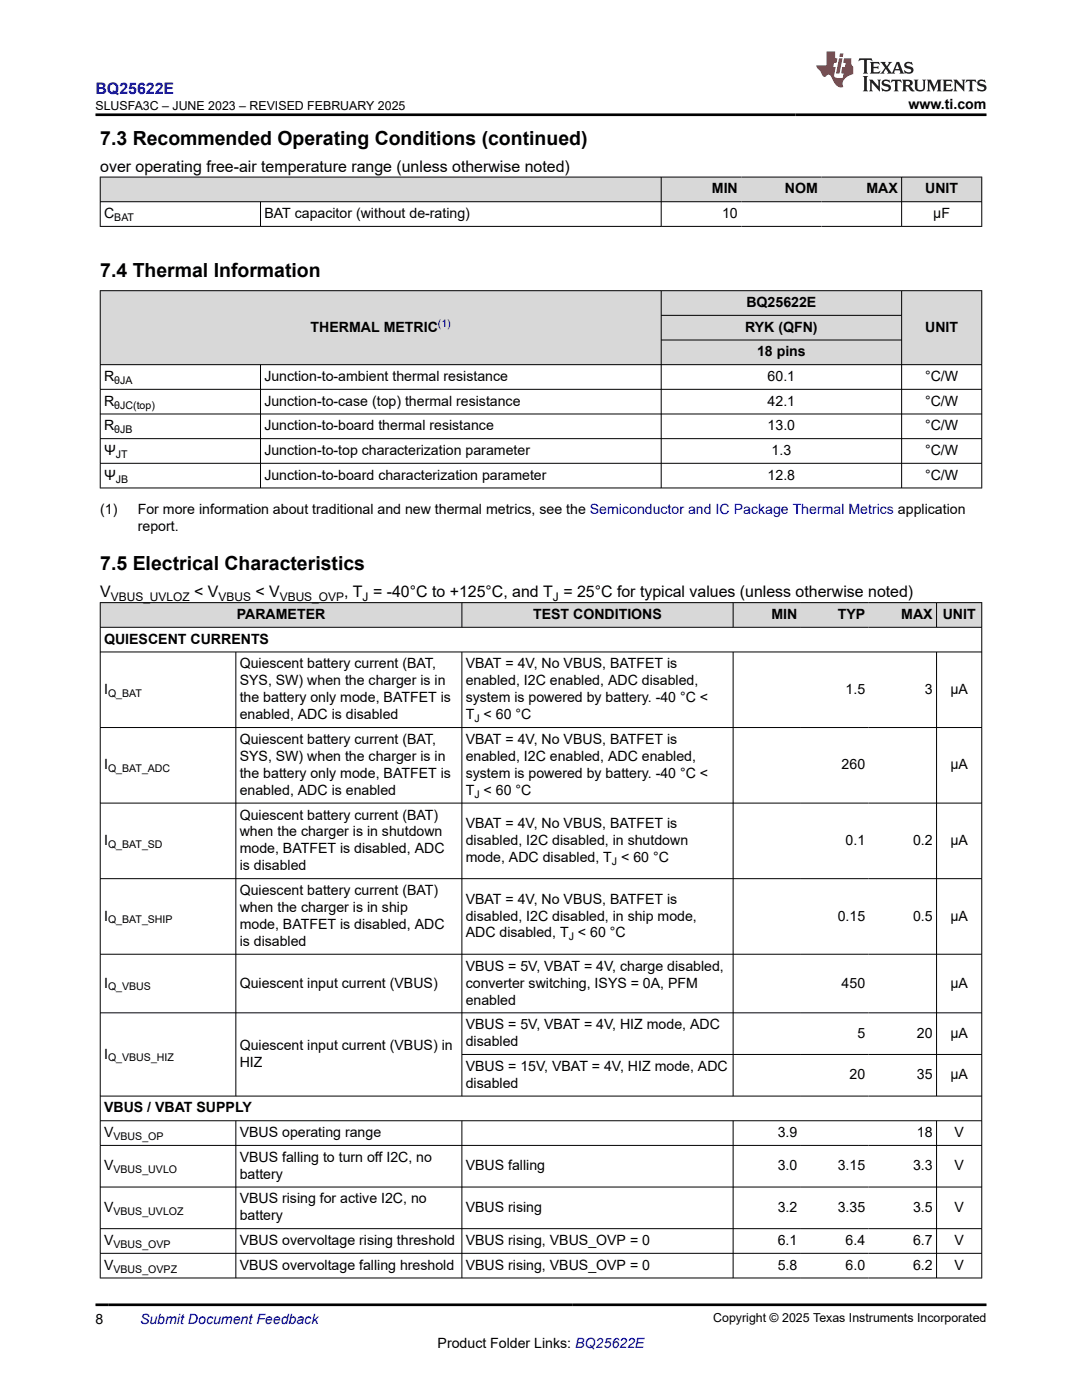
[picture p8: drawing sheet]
<svg xmlns="http://www.w3.org/2000/svg" width="216mm" height="279mm" viewBox="0 0 216 279" stroke-linecap="round" stroke-linejoin="round" font-family="sans-serif">
<defs><g id="words">
<g font-size="3.9">
<text x="20" y="28.8">7.3 Recommended Operating Conditions (continued)</text>
<text x="20" y="55.3">7.4 Thermal Information</text>
<text x="20" y="113.8">7.5 Electrical Characteristics</text>
</g>
<text font-size="3.2" fill="#00f" x="19" y="18.7">BQ25622E</text>
<g font-size="3.2">
<text x="20" y="34.3">over operating free-air temperature range (unless otherwise noted)</text>
<text x="20" y="119.2">V</text>
<text x="38.7" y="119.2">&lt; V</text>
<text x="51" y="119.2">&lt; V</text>
<text x="68.7" y="119.2">, T = -40°C to +125°C, and T = 25°C for typical values (unless otherwise noted)</text>
</g>
<g font-size="2.8">
<text x="181.3" y="21.8">www.ti.com</text>
<text x="142" y="38.6">MIN</text>
<text x="156.6" y="38.6">NOM</text>
<text x="172.9" y="38.6">MAX</text>
<text x="184.6" y="38.6">UNIT</text>
<text x="20.8" y="43.5">C</text>
<text x="52.7" y="43.5">BAT capacitor (without de-rating)</text>
<text x="144.1" y="43.5">10</text>
<text x="186.2" y="43.5">µF</text>
<text x="148.9" y="61.3">BQ25622E</text>
<text x="62" y="66.2">THERMAL METRIC</text>
<text x="148.7" y="66.2">RYK (QFN)</text>
<text x="151.1" y="71.1">18 pins</text>
<text x="184.6" y="66.2">UNIT</text>
<text x="20.8" y="76.1">R</text>
<text x="52.7" y="76.1">Junction-to-ambient thermal resistance</text>
<text x="153.2" y="76.1">60.1</text>
<text x="184.6" y="76.1">°C/W</text>
<text x="20.8" y="81">R</text>
<text x="52.7" y="81">Junction-to-case (top) thermal resistance</text>
<text x="153.2" y="81">42.1</text>
<text x="184.6" y="81">°C/W</text>
<text x="20.8" y="85.9">R</text>
<text x="52.7" y="85.9">Junction-to-board thermal resistance</text>
<text x="153.2" y="85.9">13.0</text>
<text x="184.6" y="85.9">°C/W</text>
<text x="20.8" y="90.8">Ψ</text>
<text x="20.8" y="95.7">Ψ</text>
<text x="52.7" y="90.8">Junction-to-top characterization parameter</text>
<text x="52.7" y="95.7">Junction-to-board characterization parameter</text>
<text x="153.2" y="95.7">12.8</text>
<text x="154" y="90.8">1.3</text>
<text x="184.6" y="90.8">°C/W</text>
<text x="184.6" y="95.7">°C/W</text>
<text x="20" y="102.5">(1)</text>
<text x="27.5" y="105.9">report.</text>
<text x="27.5" y="102.5">For more information about traditional and new thermal metrics, see the Semiconductor and IC Package Thermal Metrics application</text>
<text x="47.2" y="123.5">PARAMETER</text>
<text x="106.4" y="123.5">TEST CONDITIONS</text>
<text x="153.9" y="123.5">MIN</text>
<text x="167.2" y="123.5">TYP</text>
<text x="179.8" y="123.5">MAX</text>
<text x="188.1" y="123.5">UNIT</text>
<text x="20.8" y="128.5">QUIESCENT CURRENTS</text>
<text x="47.8" y="133.4">Quiescent battery current (BAT,</text>
<text x="47.8" y="136.8">SYS, SW) when the charger is in</text>
<text x="92.9" y="133.4">VBAT = 4V, No VBUS, BATFET is</text>
<text x="92.9" y="136.8">enabled, I2C enabled, ADC disabled,</text>
<text x="20.8" y="138.5">I</text>
<text x="47.8" y="140.2">the battery only mode, BATFET is</text>
<text x="47.8" y="143.5">enabled, ADC is disabled</text>
<text x="92.9" y="140.2">system is powered by battery. -40 °C &lt;</text>
<text x="92.9" y="143.5">T &lt; 60 °C</text>
<text x="168.7" y="138.5">1.5</text>
<text x="184.5" y="138.5">3</text>
<text x="189.6" y="138.5">µA</text>
<text x="47.8" y="148.5">Quiescent battery current (BAT,</text>
<text x="92.9" y="148.5">VBAT = 4V, No VBUS, BATFET is</text>
<text x="20.8" y="153.5">I</text>
<text x="47.8" y="151.9">SYS, SW) when the charger is in</text>
<text x="47.8" y="155.2">the battery only mode, BATFET is</text>
<text x="92.9" y="151.9">enabled, I2C enabled, ADC enabled,</text>
<text x="92.9" y="155.2">system is powered by battery. -40 °C &lt;</text>
<text x="167.9" y="153.5">260</text>
<text x="189.6" y="153.5">µA</text>
<text x="47.8" y="158.6">enabled, ADC is enabled</text>
<text x="92.9" y="158.6">T &lt; 60 °C</text>
<text x="47.8" y="163.5">Quiescent battery current (BAT)</text>
<text x="47.8" y="166.9">when the charger is in shutdown</text>
<text x="92.9" y="165.2">VBAT = 4V, No VBUS, BATFET is</text>
<text x="20.8" y="168.6">I</text>
<text x="47.8" y="170.3">mode, BATFET is disabled, ADC</text>
<text x="47.8" y="173.7">is disabled</text>
<text x="92.9" y="168.6">disabled, I2C disabled, in shutdown</text>
<text x="92.9" y="172">mode, ADC disabled, T &lt; 60 °C</text>
<text x="168.7" y="168.6">0.1</text>
<text x="182.2" y="168.6">0.2</text>
<text x="189.6" y="168.6">µA</text>
<text x="47.8" y="178.6">Quiescent battery current (BAT)</text>
<text x="20.8" y="183.7">I</text>
<text x="47.8" y="182">when the charger is in ship</text>
<text x="47.8" y="185.4">mode, BATFET is disabled, ADC</text>
<text x="92.9" y="180.3">VBAT = 4V, No VBUS, BATFET is</text>
<text x="92.9" y="183.7">disabled, I2C disabled, in ship mode,</text>
<text x="167.1" y="183.7">0.15</text>
<text x="182.2" y="183.7">0.5</text>
<text x="189.6" y="183.7">µA</text>
<text x="47.8" y="188.8">is disabled</text>
<text x="92.9" y="187.1">ADC disabled, T &lt; 60 °C</text>
<text x="20.8" y="197.1">I</text>
<text x="47.8" y="197.1">Quiescent input current (VBUS)</text>
<text x="92.9" y="193.7">VBUS = 5V, VBAT = 4V, charge disabled,</text>
<text x="92.9" y="197.1">converter switching, ISYS = 0A, PFM</text>
<text x="167.9" y="197.1">450</text>
<text x="189.6" y="197.1">µA</text>
<text x="92.9" y="200.5">enabled</text>
<text x="47.8" y="209.6">Quiescent input current (VBUS) in</text>
<text x="92.9" y="205.4">VBUS = 5V, VBAT = 4V, HIZ mode, ADC</text>
<text x="92.9" y="208.8">disabled</text>
<text x="171.1" y="207.1">5</text>
<text x="183" y="207.1">20</text>
<text x="189.6" y="207.1">µA</text>
<text x="20.8" y="211.3">I</text>
<text x="47.8" y="212.9">HIZ</text>
<text x="92.9" y="213.7">VBUS = 15V, VBAT = 4V, HIZ mode, ADC</text>
<text x="169.5" y="215.4">20</text>
<text x="183" y="215.4">35</text>
<text x="189.6" y="215.4">µA</text>
<text x="92.9" y="217.1">disabled</text>
<text x="20.8" y="222">VBUS / VBAT SUPPLY</text>
<text x="20.8" y="226.9">V</text>
<text x="47.8" y="226.9">VBUS operating range</text>
<text x="155.2" y="226.9">3.9</text>
<text x="183" y="226.9">18</text>
<text x="190.4" y="226.9">V</text>
<text x="20.8" y="233.6">V</text>
<text x="47.8" y="231.9">VBUS falling to turn off I2C, no</text>
<text x="92.9" y="233.6">VBUS falling</text>
<text x="155.2" y="233.6">3.0</text>
<text x="167.1" y="233.6">3.15</text>
<text x="182.2" y="233.6">3.3</text>
<text x="190.4" y="233.6">V</text>
<text x="47.8" y="235.3">battery</text>
<text x="20.8" y="241.9">V</text>
<text x="47.8" y="240.2">VBUS rising for active I2C, no</text>
<text x="47.8" y="243.6">battery</text>
<text x="92.9" y="241.9">VBUS rising</text>
<text x="155.2" y="241.9">3.2</text>
<text x="167.1" y="241.9">3.35</text>
<text x="182.2" y="241.9">3.5</text>
<text x="190.4" y="241.9">V</text>
<text x="20.8" y="248.5">V</text>
<text x="47.8" y="248.5">VBUS overvoltage rising threshold</text>
<text x="92.9" y="248.5">VBUS rising, VBUS_OVP = 0</text>
<text x="155.2" y="248.5">6.1</text>
<text x="168.7" y="248.5">6.4</text>
<text x="182.2" y="248.5">6.7</text>
<text x="190.4" y="248.5">V</text>
<text x="20.8" y="253.4">V</text>
<text x="47.8" y="253.4">VBUS overvoltage falling hreshold</text>
<text x="92.9" y="253.4">VBUS rising, VBUS_OVP = 0</text>
<text x="155.2" y="253.4">5.8</text>
<text x="168.7" y="253.4">6.0</text>
<text x="182.2" y="253.4">6.2</text>
<text x="190.4" y="253.4">V</text>
<text x="19" y="264.2">8</text>
<text x="87.3" y="269">Product Folder Links: BQ25622E</text>
</g>
<text font-size="2.8" fill="#00f" x="27.9" y="264.2">Submit Document Feedback</text>
<g font-size="2.5">
<text x="19.1" y="21.9">SLUSFA3C – JUNE 2023 – REVISED FEBRUARY 2025</text>
<text x="142.3" y="263.9">Copyright © 2025 Texas Instruments Incorporated</text>
</g>
<g font-size="2.4">
<text x="22.1" y="119.9">VBUS_UVLOZ</text>
<text x="43.6" y="119.9">VBUS</text>
<text x="55.8" y="119.9">VBUS_OVP</text>
<text x="72.4" y="119.9">J</text>
<text x="110.3" y="119.9">J</text>
</g>
<g font-size="2.1">
<text x="22.8" y="44.1">BAT</text>
<text x="22.8" y="76.6">θJA</text>
<text x="22.8" y="81.5">θJC(top)</text>
<text x="22.8" y="86.5">θJB</text>
<text x="23.1" y="91.4">JT</text>
<text x="23.1" y="96.3">JB</text>
<text x="21.6" y="139">Q_BAT</text>
<text x="94.7" y="144.1">J</text>
<text x="21.6" y="154.1">Q_BAT_ADC</text>
<text x="94.7" y="159.2">J</text>
<text x="21.6" y="169.2">Q_BAT_SD</text>
<text x="122.1" y="172.6">J</text>
<text x="21.6" y="184.3">Q_BAT_SHIP</text>
<text x="113.5" y="187.7">J</text>
<text x="21.6" y="197.7">Q_VBUS</text>
<text x="21.6" y="211.8">Q_VBUS_HIZ</text>
<text x="22.6" y="227.5">VBUS_OP</text>
<text x="22.6" y="234.1">VBUS_UVLO</text>
<text x="22.6" y="242.4">VBUS_UVLOZ</text>
<text x="22.6" y="249">VBUS_OVP</text>
<text x="22.6" y="254">VBUS_OVPZ</text>
</g>
<text font-size="2.1" fill="#00f" x="87.4" y="65.3">(1)</text>
</g></defs>
<g fill="#d8d8d8">
<path d="M20 35.3h175.9v5h-175.9z" fill-rule="evenodd"/>
<path d="M20.1 35.4h111.8v4.8h-111.8z" fill-rule="evenodd"/>
<path d="M132 35.4h15.9v4.8h-15.9z" fill-rule="evenodd"/>
<path d="M147.9 35.4h16v4.8h-16z" fill-rule="evenodd"/>
<path d="M163.9 35.4h15.9v4.8h-15.9z" fill-rule="evenodd"/>
<path d="M180 35.4h15.8v4.8h-15.8z" fill-rule="evenodd"/>
</g>
<path d="M19.9 35.3h176.1M20 35.3v9.9M131.9 35.3v9.9M179.9 35.3v9.9M195.9 35.3v9.9M19.9 40.3h176.1M19.9 45.2h176.1M52 40.3v4.9" fill="none" stroke="#000" stroke-width=".2"/>
<g fill="#d8d8d8">
<path d="M20 58h175.9v4.9h-175.9z" fill-rule="evenodd"/>
<path d="M20.1 58.1h111.8v14.6h-111.8z" fill-rule="evenodd"/>
<path d="M132 58.1h47.8v4.8h-47.8z" fill-rule="evenodd"/>
<path d="M180 58.1h15.8v14.6h-15.8z" fill-rule="evenodd"/>
<path d="M132 63h47.8v4.8h-47.8z" fill-rule="evenodd"/>
<path d="M132 67.9h47.8v4.8h-47.8z" fill-rule="evenodd"/>
</g>
<g fill="none" stroke="#000" stroke-width=".2">
<path d="M19.9 58h176.1M20 58v39.4M131.9 58v39.4M179.9 58v39.4M195.9 58v39.4M19.9 72.8h176.1M19.9 77.7h176.1M52 72.8v24.6M131.9 62.9h48.1M131.9 67.9h48.1M19.9 82.6h176.1M19.9 87.5h176.1"/>
<path d="M19.9 92.5h176.1M19.9 97.4h176.1"/>
</g>
<g fill="#d8d8d8">
<path d="M20 120.3h175.9v4.9h-175.9z" fill-rule="evenodd"/>
<path d="M20.1 120.3h72v4.8h-72z" fill-rule="evenodd"/>
<path d="M92.2 120.3h54v4.8h-54z" fill-rule="evenodd"/>
<path d="M146.3 120.3h13.5v4.8h-13.5z" fill-rule="evenodd"/>
<path d="M159.8 120.3h13.5v4.8h-13.5z" fill-rule="evenodd"/>
<path d="M173.3 120.3h13.5v4.8h-13.5z" fill-rule="evenodd"/>
<path d="M186.9 120.3h8.9v4.8h-8.9z" fill-rule="evenodd"/>
</g>
<g fill="none" stroke="#000" stroke-width=".2">
<path d="M19.9 120.3h176.1M19.9 125.2h176.1M19.9 130.1h176.1M20 120.2v134.9M47.1 130.1v88.7M92.2 120.2v5.1M92.2 130.1v88.7M146.3 120.2v5.1M146.3 130.1v88.7M186.9 120.2v5.1M186.9 130.1v88.7M195.9 120.2v134.9"/>
<path d="M19.9 145.2h176.1M19.9 160.3h176.1M19.9 175.4h176.1M19.9 190.4h176.1M19.9 202.1h176.1M92.2 210.4h103.8M196 218.7h-176.1M19.9 223.7h176.1M19.9 228.6h176.1M19.9 236.9h176.1M47.1 223.7v31.4M92.2 223.7v31.4"/>
<path d="M146.3 223.7v31.4M186.9 223.7v31.4M19.9 245.2h176.1M19.9 250.1h176.1M19.9 255h176.1"/>
</g>
<path d="M171.5 11.6l-.2 .6 .5-.2h.6v.1v2.2l-.2 .4h1l-.2-.4v-2.2v-.1h.5l.6 .2-.2-.6zM173.6 12.4l.2 .3v1.6l-.2 .4h1.9l.1-.6a1.08 1.08 0 0 1-1.3 .2v-.7h.6l.4 .2v-.7l-.4 .2h-.6v-.5l.2-.2a1 1 0 0 1 1 .3l-.1-.5zM175.7 12.4l.9 1.1-1 1.2h.9l-.2-.2 .5-.8 .4 .8-.2 .2h1.6l-.2-.2 .2-.5h.9l.1 .5-.1 .2h.9l-.2-.4-.8-1.9h-.5l-.9 2.1-.9-1.1 .9-1h-.8l.2 .2-.4 .6-.4-.6 .2-.2zM179 12.8l.4 1h-.7zM180.7 12.5a.65 .65 0 0 0-.2 .7 .65 .65 0 0 0 .6 .5l.6 .1 .1 .3a.79 .79 0 0 1-.7 .4 .79 .79 0 0 1-.7-.5l.1 .7 .2-.1a.93 .93 0 0 0 1.1 0 .93 .93 0 0 0 .4-.9 1.46 1.46 0 0 0-1.2-.6l-.1-.3a1.09 1.09 0 0 1 1.2 .2l-.2-.6-.1 .1-.5-.2zM172.2 15.2l.2 .4v2.2l-.2 .4h1l-.2-.4v-2.2l.2-.4zM173.4 15.9l.2 .4v1.5l-.2 .4h.8l-.3-.4 .1-1.3 1.6 1.8v-2l.2-.4h-.7l.1 .2 .1 1.1-1.2-1.3zM176.2 16a.65 .65 0 0 0-.2 .8 .65 .65 0 0 0 .6 .4l.6 .2 .1 .2a.79 .79 0 0 1-.7 .4 .79 .79 0 0 1-.7-.5l.1 .7 .2-.1a.93 .93 0 0 0 1.1 .1 .93 .93 0 0 0 .4-1 1.46 1.46 0 0 0-1.2-.5l-.1-.4a1.09 1.09 0 0 1 1.2 .2l-.1-.6-.2 .1-.5-.1zM177.9 15.9l-.1 .6a.63 .63 0 0 1 .8-.3v1.6l-.3 .4h1l-.2-.4v-1.6a.66 .66 0 0 1 .8 .3l-.1-.6zM180 15.9l.2 .4v1.5l-.2 .4h1l-.2-.2-.1-.7h.5l.1 .2a.79 .79 0 0 0 1.2 .6l-1-.9a.61 .61 0 0 0 .6-.6 .61 .61 0 0 0-.5-.7zM180.8 16.2h.1a.47 .47 0 0 1 .5 .1 .47 .47 0 0 1 .1 .5l-.1 .1-.7 .1zM182.3 15.9l.2 .2a2.27 2.27 0 0 0 .4 2 1.04 1.04 0 0 0 1.7-.7v-1.3l.2-.2h-.8l.2 .4v1.1a.6 .6 0 0 1-.6 .6 .6 .6 0 0 1-.6-.6v-1.1l.3-.4zM184.9 15.9l.2 .4v1.5l-.2 .4h.8l-.3-.4v-1.4l.9 1.9 .9-1.9v1.4l-.3 .4h1l-.2-.4v-1.5l.2-.4h-.8l-.7 1.5-.6-1.5zM188.1 15.9l.2 .4v1.5l-.2 .4h1.9l.1-.6a1.09 1.09 0 0 1-1.3 .2v-.7h.6l.4 .2v-.6l-.4 .2h-.6v-.6l.2-.1a1.01 1.01 0 0 1 1 .3l-.1-.6zM190.2 15.9l.3 .4v1.5l-.3 .4h.8l-.2-.4v-1.3l1.6 1.8v-2l.2-.4h-.7l.2 .2v1.1l-1.2-1.3zM192.8 15.9l-.1 .6a.63 .63 0 0 1 .8-.3v1.6l-.3 .4h1l-.2-.4v-1.6a.66 .66 0 0 1 .8 .3l-.1-.6zM195.2 16a.65 .65 0 0 0-.2 .8 .65 .65 0 0 0 .6 .4l.6 .2 .2 .2a.79 .79 0 0 1-.7 .4 .79 .79 0 0 1-.7-.5l.1 .7 .2-.1a.93 .93 0 0 0 1 .1 .93 .93 0 0 0 .5-1 1.46 1.46 0 0 0-1.3-.5v-.4a1.09 1.09 0 0 1 1.2 .2l-.2-.6-.2 .1-.5-.1z" fill="#231f20"/>
<path d="M164.9 10.3v2.7h-2l.1 .4 .8 1a.95 .95 0 0 0 1 .9 .59 .59 0 0 1 .5-.4 .59 .59 0 0 1 .5 .3l.4 .8a1.59 1.59 0 0 0 2.1 1.4 1.61 1.61 0 0 1 1-2.3l1-.3-.1-1.5a1.59 1.59 0 0 1-.3-1.7h-1.5l-.2 .9h.6l-.2 .9h-.5l-.2 .9v.3l.4 .1-.1 .9h-.7a.73 .73 0 0 1-1-.7l.3-1.5h-.5l.1-.9h.5l.2-.9h-.5v-1.3zM167.4 11.6l-.6 3.1h.7l.6-3.1zM167.6 10.7l-.1 .6h.7l.1-.6z" fill="#ed1c24"/>
<path d="M19 22.9h177.8M19 260.4h177.8" fill="none" stroke="#000" stroke-width=".53"/>
<use href="#words"/>
</svg>
